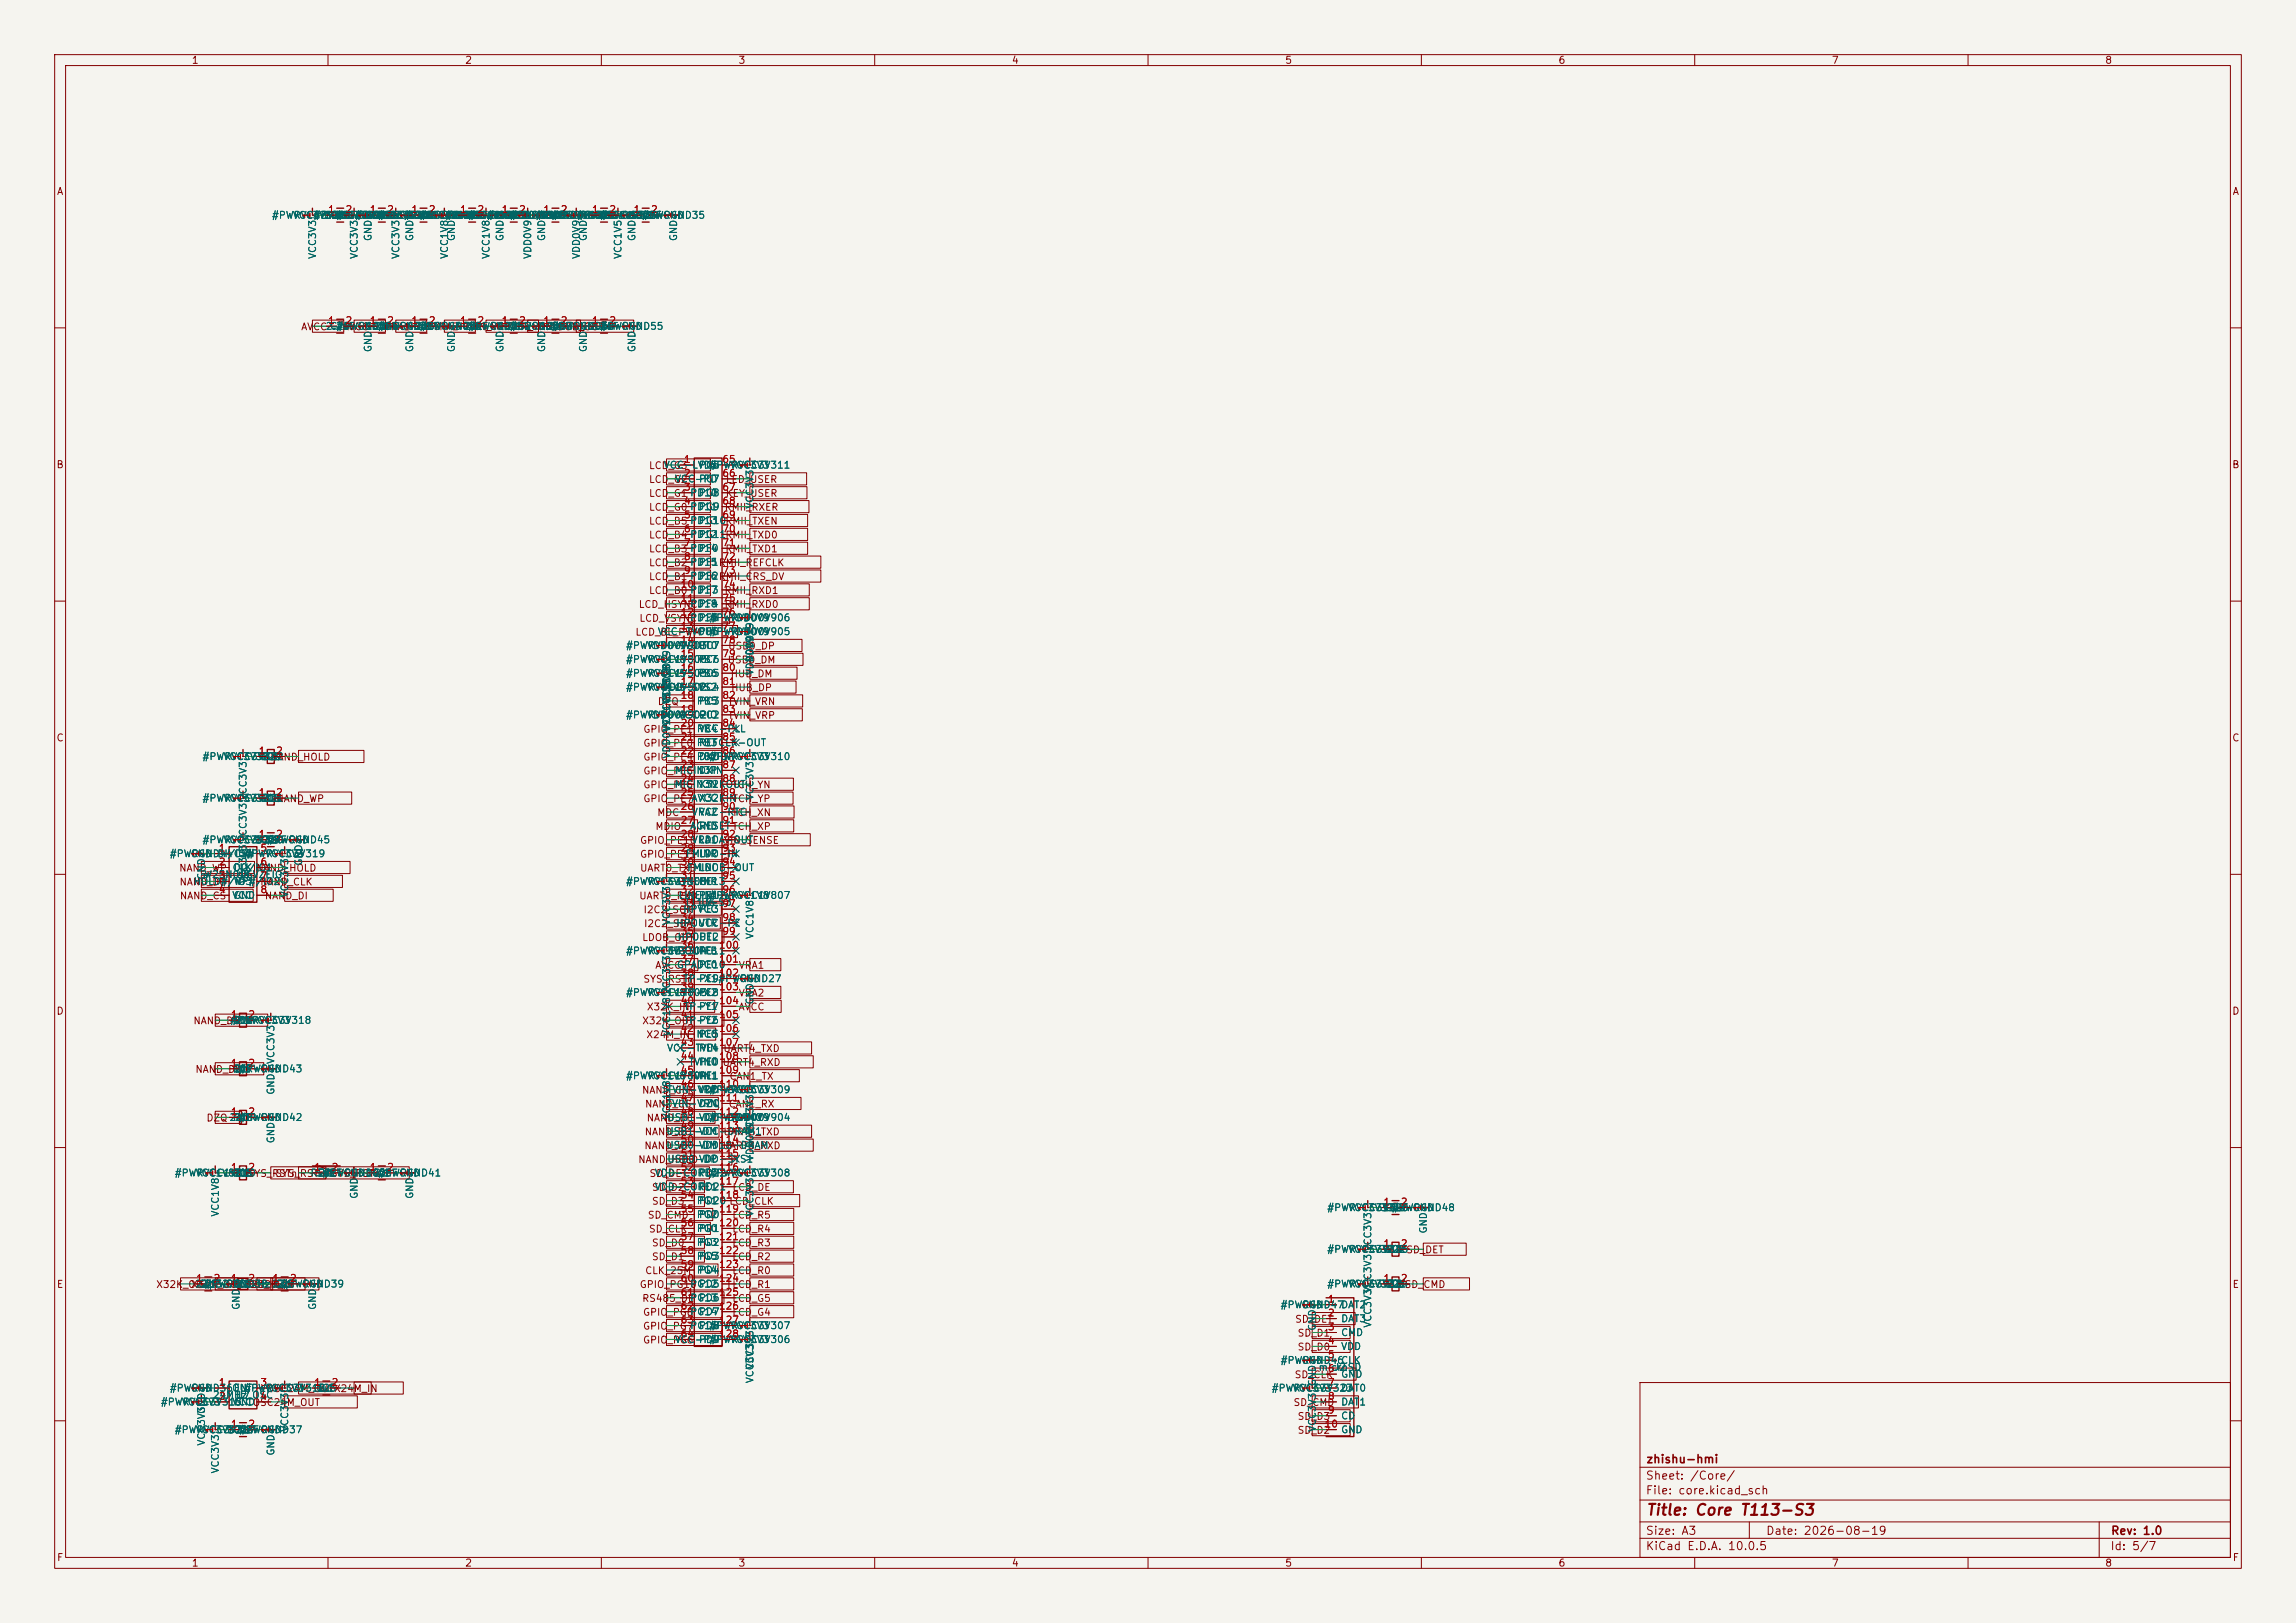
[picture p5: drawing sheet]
<svg xmlns="http://www.w3.org/2000/svg" width="420mm" height="297mm" viewBox="0 0 420 297" stroke-linecap="round" stroke-linejoin="round" font-family="sans-serif">
<defs><g id="words">
<text font-size="2" fill="#840000" x="301" y="277.8">Title: Core T113-S3</text>
<g font-size="1.5" fill="#840000">
<text x="301" y="268.1">zhishu-hmi</text>
<text x="300.9" y="273.8">File: core.kicad_sch</text>
<text x="300.9" y="271.1">Sheet: /Core/</text>
<text x="300.9" y="281.2">Size: A3</text>
<text x="322.9" y="281.2">Date: 2026-08-19</text>
<text x="386" y="281.2">Rev: 1.0</text>
<text x="300.9" y="284">KiCad E.D.A. 10.0.5</text>
<text x="385.9" y="284">Id: 5/7</text>
</g>
<g font-size="1.3" fill="#840000">
<text x="35" y="12">1</text>
<text x="85" y="12">2</text>
<text x="135" y="12">3</text>
<text x="185" y="12">4</text>
<text x="235" y="12">5</text>
<text x="285" y="12">6</text>
<text x="335" y="12">7</text>
<text x="385" y="12">8</text>
<text x="10.3" y="36">A</text>
<text x="408.3" y="36">A</text>
<text x="55" y="60.7">AVCC2.2uF GND#PWRGND50</text>
<text x="62.6" y="60.7">AVCC C30</text>
<text x="92.4" y="60.7">TVIN_VRNLDOB_OUT+</text>
<text x="10.2" y="86">B</text>
<text x="118.6" y="86.1">LCD_G3</text>
<text x="118.6" y="88.7">LCD_G2</text>
<text x="132.7" y="88.7">LED_USER</text>
<text x="408.2" y="86">B</text>
<text x="118.6" y="91.2">LCD_G1 PD10</text>
<text x="118.6" y="93.8">LCD_G0 PD11</text>
<text x="132.5" y="93.8">RMII_RXER</text>
<text x="132.6" y="91.2">KEY_USER</text>
<text x="118.6" y="96.3">LCD_B5 PD13</text>
<text x="118.6" y="98.8">LCD_B4 PD12</text>
<text x="118.6" y="101.4">LCD_B3 PD14</text>
<text x="132.6" y="101.4">RMII_TXD1</text>
<text x="118.6" y="103.9">LCD_B2 PD15RMII_REFCLK</text>
<text x="118.6" y="106.5">LCD_B1 PD16RMII_CRS_DV</text>
<text x="116.7" y="111.5">LCD_HSYNCPF4</text>
<text x="118.6" y="109">LCD_B0 PD17</text>
<text x="132.4" y="111.5">RMII_RXD0</text>
<text x="132.4" y="109">RMII_RXD1</text>
<text x="116.1" y="116.6">LCD_BL_PWMPF6</text>
<text x="116.8" y="114.1">LCD_VSYNCPF5</text>
<text x="133.1" y="119.2">USB0_DP</text>
<text x="133" y="121.7">USB0_DM</text>
<text x="133.5" y="124.2">HUB_DM</text>
<text x="120.2" y="129.3">DZQ</text>
<text x="133" y="129.3">TVIN_VRN</text>
<text x="133.1" y="131.9">TVIN_VRP</text>
<text x="133.6" y="126.8">HUB_DP</text>
<text x="10.2" y="136">C</text>
<text x="117.6" y="134.4">GPIO_PE1</text>
<text x="117.6" y="136.9">GPIO_PE0</text>
<text x="408.2" y="136">C</text>
<text x="117.6" y="139.5">GPIO_PE4</text>
<text x="117.6" y="142">GPIO_PE5</text>
<text x="50.4" y="147.1">NAND_WP</text>
<text x="117.6" y="144.6">GPIO_PE6</text>
<text x="117.6" y="147.1">GPIO_PE7AVCC</text>
<text x="120.1" y="149.6">MDC</text>
<text x="133.8" y="149.6">TCH_XN</text>
<text x="133.9" y="144.6">TCH_YN</text>
<text x="133.9" y="147.1">TCH_YP</text>
<text x="117" y="154.7">GPIO_PE10 LDOA-OUT</text>
<text x="119.8" y="152.2">MDIO</text>
<text x="132.3" y="154.7">VIN_SENSE</text>
<text x="32.7" y="159.8">NAND_WP</text>
<text x="117" y="157.3">GPIO_PE11 LDO-IN</text>
<text x="117" y="159.8">UART0_TXD LDOB-OUT</text>
<text x="32.7" y="162.3">NAND_DO</text>
<text x="32.8" y="164.9">NAND_CS</text>
<text x="47.5" y="162.3">NAND_CLK</text>
<text x="48.3" y="164.9">NAND_DI</text>
<text x="116.8" y="164.9">UART0_RXDPE12 VCC1V8</text>
<text x="117.6" y="167.4">I2C2_SCK</text>
<text x="117.4" y="172.5">LDOB_OUT</text>
<text x="117.7" y="170">I2C2_SDA</text>
<text x="119.8" y="177.6">AVCC</text>
<text x="135" y="177.6">VRA1</text>
<text x="10.2" y="186">D</text>
<text x="117.6" y="180.1">SYS_RSTn</text>
<text x="118.2" y="185.2">X32K_IN</text>
<text x="135" y="185.2">AVCC</text>
<text x="135" y="182.7">VRA2</text>
<text x="408.2" y="186">D</text>
<text x="35.3" y="187.7">NAND_DO</text>
<text x="117.4" y="187.7">X32K_OUT</text>
<text x="118.1" y="190.3">X24M_IN</text>
<text x="35.6" y="196.6">NAND_DI#PWRGND43</text>
<text x="132.2" y="192.8">UART4_TXD</text>
<text x="133.3" y="197.9">CAN1_TX</text>
<text x="117.3" y="200.4">NAND_CLK</text>
<text x="117.9" y="203">NAND_CS</text>
<text x="133.2" y="203">CAN1_RX</text>
<text x="37.7" y="205.5">DZQ240R GND</text>
<text x="117.8" y="208.1">NAND_DO</text>
<text x="118.2" y="205.5">NAND_DI</text>
<text x="132.2" y="208.1">UART3_TXD</text>
<text x="45.2" y="215.7">SYS_RSTn</text>
<text x="50.3" y="215.7">SYS_RSTn 1</text>
<text x="116.6" y="213.1">NAND_HOLDVDD-SYS1</text>
<text x="117.8" y="210.6">NAND_WP</text>
<text x="118.7" y="215.7">SD_DET</text>
<text x="119.1" y="220.8">SD_D3</text>
<text x="119.1" y="218.2">SD_D2</text>
<text x="133.9" y="218.2">LCD_DE</text>
<text x="118.4" y="223.3">SD_CMD</text>
<text x="118.6" y="225.8">SD_CLK</text>
<text x="133.8" y="225.8">LCD_R4</text>
<text x="133.8" y="223.3">LCD_R5</text>
<text x="117.9" y="233.5">CLK_25M</text>
<text x="119.1" y="230.9">SD_D1</text>
<text x="119.1" y="228.4">SD_D0</text>
<text x="133.8" y="228.4">LCD_R3</text>
<text x="133.8" y="230.9">LCD_R2</text>
<text x="133.8" y="233.5">LCD_R0</text>
<text x="10.3" y="236">E</text>
<text x="28.5" y="236">X32K_OUT132.768kHz22pF</text>
<text x="34.8" y="236">X32K_OUT1</text>
<text x="43.3" y="236">X32K_IN#PWRGND39</text>
<text x="116.9" y="236">GPIO_PG10 PD5</text>
<text x="117.4" y="238.5">RS485_DE</text>
<text x="133.8" y="236">LCD_R1</text>
<text x="133.8" y="238.5">LCD_G5</text>
<text x="408.3" y="236">E</text>
<text x="117.5" y="243.6">GPIO_PG7</text>
<text x="117.5" y="241.1">GPIO_PG8</text>
<text x="133.8" y="241.1">LCD_G4</text>
<text x="236.8" y="242.4">SD_DET</text>
<text x="237.3" y="244.9">SD_D1</text>
<text x="117.5" y="246.2">GPIO_PG6</text>
<text x="237.3" y="247.4">SD_D0</text>
<text x="48.7" y="255.1">OSC24M_OUTX24M_IN</text>
<text x="236.5" y="257.6">SD_CMD</text>
<text x="236.7" y="252.5">SD_CLK</text>
<text x="237.3" y="262.7">SD_D2</text>
<text x="237.3" y="260.1">SD_D3</text>
<text x="10.3" y="286">F</text>
<text x="35" y="287">1</text>
<text x="85" y="287">2</text>
<text x="135" y="287">3</text>
<text x="185" y="287">4</text>
<text x="235" y="287">5</text>
<text x="285" y="287">6</text>
<text x="335" y="287">7</text>
<text x="385" y="287">8</text>
<text x="408.3" y="286">F</text>
</g>
<g font-size="1.3" fill="#006464">
<text x="49.6" y="40.3">#PWRVCC3V312 #PWRVCC3V314</text>
<text x="53.5" y="40.3">VCC3V3C14</text>
<text x="57.2" y="40.3">#PWRVCC3V313</text>
<text x="59.2" y="40.3">100nFGND#PWRGND29</text>
<text x="60.7" y="40.3">2</text>
<text x="61.1" y="40.3">VCC3V3C15</text>
<text x="61.4" y="40.3">#PWRGND28 #PWRVCC1V808</text>
<text x="62.3" y="40.3">1</text>
<text x="66.8" y="40.3">100nFGND#PWRGND30</text>
<text x="68.3" y="40.3">2</text>
<text x="68.7" y="40.3">VCC3V3C16</text>
<text x="70" y="40.3">1</text>
<text x="74.4" y="40.3">100nFGNDC17</text>
<text x="75.9" y="40.3">2 VCC1V82</text>
<text x="77.6" y="40.3">1</text>
<text x="81.4" y="40.3">#PWRVCC1V809</text>
<text x="83.3" y="40.3">100nF#PWRVDD0V907</text>
<text x="85.2" y="40.3">VCC1V8C18</text>
<text x="85.5" y="40.3">#PWRGND31 #PWRVDD0V908</text>
<text x="86.5" y="40.3">1</text>
<text x="89.4" y="40.3">GND#PWRGND32 #PWRVCC1V504</text>
<text x="90.9" y="40.3">100nFGND#PWRGND33</text>
<text x="92.4" y="40.3">2</text>
<text x="92.8" y="40.3">VDD0V9C19</text>
<text x="94.1" y="40.3">1</text>
<text x="98.5" y="40.3">100nFGNDC20</text>
<text x="100" y="40.3">2 VDD0V92</text>
<text x="101.7" y="40.3">1</text>
<text x="107.4" y="40.3">100nFGND#PWRGND35</text>
<text x="109.3" y="40.3">VCC1V5C21</text>
<text x="109.7" y="40.3">#PWRGND34</text>
<text x="110.6" y="40.3">1</text>
<text x="115" y="40.3">100nFGND</text>
<text x="116.5" y="40.3">2</text>
<text x="118.2" y="40.3">1</text>
<text x="58.1" y="47.5" transform="rotate(-90 58.1 47.5)">VCC3V3</text>
<text x="65.7" y="47.5" transform="rotate(-90 65.7 47.5)">VCC3V3</text>
<text x="68.3" y="44.2" transform="rotate(-90 68.3 44.2)">GND</text>
<text x="73.4" y="47.5" transform="rotate(-90 73.4 47.5)">VCC3V3</text>
<text x="75.9" y="44.2" transform="rotate(-90 75.9 44.2)">GND</text>
<text x="82.2" y="47.5" transform="rotate(-90 82.2 47.5)">VCC1V81</text>
<text x="83.5" y="44.2" transform="rotate(-90 83.5 44.2)">GND</text>
<text x="89.9" y="47.5" transform="rotate(-90 89.9 47.5)">VCC1V8</text>
<text x="92.4" y="44.2" transform="rotate(-90 92.4 44.2)">GND</text>
<text x="97.5" y="47.5" transform="rotate(-90 97.5 47.5)">VDD0V9</text>
<text x="100" y="44.2" transform="rotate(-90 100 44.2)">GND</text>
<text x="106.4" y="47.5" transform="rotate(-90 106.4 47.5)">VDD0V91</text>
<text x="107.6" y="44.2" transform="rotate(-90 107.6 44.2)">GND</text>
<text x="114" y="47.5" transform="rotate(-90 114 47.5)">VCC1V5</text>
<text x="116.5" y="44.2" transform="rotate(-90 116.5 44.2)">GND</text>
<text x="124.2" y="44.2" transform="rotate(-90 124.2 44.2)">GND</text>
<text x="59.5" y="60.7">2.2uF GND#PWRGND50</text>
<text x="60.3" y="60.7">C29</text>
<text x="60.3" y="60.7">- +</text>
<text x="61.4" y="60.7">#PWRGND49</text>
<text x="66.8" y="60.7">100nFGND#PWRGND51</text>
<text x="67.9" y="60.7">C30</text>
<text x="68.3" y="64.5" transform="rotate(-90 68.3 64.5)">GND</text>
<text x="68.3" y="60.7">2 VRA1 C31</text>
<text x="68.3" y="60.7">2</text>
<text x="70" y="60.7">1</text>
<text x="74.4" y="60.7">470nFGNDC32</text>
<text x="75.5" y="60.7">C31</text>
<text x="75.9" y="64.5" transform="rotate(-90 75.9 64.5)">GND</text>
<text x="75.9" y="60.7">2</text>
<text x="77.6" y="60.7">1VRA2 TVIN_VRP 1</text>
<text x="77.6" y="60.7">1</text>
<text x="83.3" y="60.7">470nFGND#PWRGND53</text>
<text x="83.5" y="64.5" transform="rotate(-90 83.5 64.5)">GND</text>
<text x="84.8" y="60.7">2</text>
<text x="85.5" y="60.7">#PWRGND52</text>
<text x="86.5" y="60.7">1</text>
<text x="90.9" y="60.7">100nFGND#PWRGND54</text>
<text x="92" y="60.7">C33</text>
<text x="92.4" y="64.5" transform="rotate(-90 92.4 64.5)">GND</text>
<text x="92.4" y="60.7">2</text>
<text x="94.1" y="60.7">1</text>
<text x="98.5" y="60.7">100nFGNDC35</text>
<text x="99.6" y="60.7">C34</text>
<text x="100" y="64.5" transform="rotate(-90 100 64.5)">GND</text>
<text x="100" y="60.7">2</text>
<text x="101.7" y="60.7">1</text>
<text x="107.6" y="64.5" transform="rotate(-90 107.6 64.5)">GND</text>
<text x="107.7" y="60.7">2.2uF GND</text>
<text x="108.6" y="60.7">- +</text>
<text x="108.6" y="60.7">-</text>
<text x="109.7" y="60.7">#PWRGND55</text>
<text x="116.5" y="64.5" transform="rotate(-90 116.5 64.5)">GND</text>
<text x="121.3" y="86.1">VCC-LVDS</text>
<text x="123.3" y="88.6">VCC-PD</text>
<text x="127.7" y="86.1">PG6</text>
<text x="127.7" y="88.6">PG7</text>
<text x="129.6" y="86.1">#PWRVCC3V311</text>
<text x="133.5" y="86.1">VCC3V3</text>
<text x="126.1" y="91.1">PD10</text>
<text x="126.1" y="93.7">PD11</text>
<text x="127.7" y="91.1">PG8</text>
<text x="127.7" y="93.7">PG9</text>
<text x="138.1" y="93.2" transform="rotate(-90 138.1 93.2)">VCC3V3</text>
<text x="126.1" y="96.2">PD13</text>
<text x="126.1" y="98.8">PD12</text>
<text x="126.1" y="101.3">PD14</text>
<text x="127.7" y="96.2">PG10RMII_TXEN</text>
<text x="127.7" y="98.8">PG11RMII_TXD0</text>
<text x="127.7" y="101.3">PF0</text>
<text x="127.7" y="96.2">PG10</text>
<text x="127.7" y="98.8">PG11</text>
<text x="126.1" y="103.8">PD15</text>
<text x="126.1" y="106.4">PD16</text>
<text x="127.7" y="103.8">PF1</text>
<text x="127.7" y="106.4">PF2</text>
<text x="126.1" y="111.5">PD18</text>
<text x="126.1" y="114">PD19</text>
<text x="126.1" y="108.9">PD17</text>
<text x="127.7" y="108.9">PF3</text>
<text x="127.7" y="111.5">PF4</text>
<text x="127.7" y="114">PF5</text>
<text x="129.6" y="114">#PWRVDD0V906</text>
<text x="133.5" y="114">VDD0V9</text>
<text x="114.4" y="119.1">#PWRVDD0V903</text>
<text x="118.2" y="119.1">VDD0V9</text>
<text x="120.2" y="116.5">VCC-TVOUT</text>
<text x="124.2" y="119.1">TVOUT0</text>
<text x="127.7" y="119.1">PC7</text>
<text x="127.7" y="116.5">PF6</text>
<text x="129.6" y="116.5">#PWRVDD0V905</text>
<text x="133.5" y="116.5">VDD0V9</text>
<text x="114.4" y="121.6">#PWRVCC1V806</text>
<text x="114.4" y="124.2">#PWRVCC1V503</text>
<text x="118.2" y="121.6">VCC1V8</text>
<text x="118.2" y="124.2">VCC1V5</text>
<text x="127.3" y="121.6">PB7</text>
<text x="127.3" y="124.2">PB6</text>
<text x="127.7" y="121.6">PC6</text>
<text x="127.7" y="124.2">PC5</text>
<text x="138.1" y="123.7" transform="rotate(-90 138.1 123.7)">VDD0V9</text>
<text x="138.1" y="121.2" transform="rotate(-90 138.1 121.2)">VDD0V9</text>
<text x="114.4" y="131.8">#PWRVDD0V902</text>
<text x="114.4" y="126.7">#PWRVCC1V502</text>
<text x="118.2" y="131.8">VDD0V9</text>
<text x="118.2" y="126.7">VCC1V5</text>
<text x="121.2" y="126.7">VDD-SYS2</text>
<text x="122.9" y="128.8" transform="rotate(-90 122.9 128.8)">VCC1V8</text>
<text x="124" y="131.8">VCC-IO</text>
<text x="127.3" y="129.2">PB5</text>
<text x="127.7" y="126.7">PC4</text>
<text x="127.7" y="129.2">PC3</text>
<text x="127.7" y="131.8">PC2</text>
<text x="122.9" y="133.9" transform="rotate(-90 122.9 133.9)">VCC1V5 VDD0V9</text>
<text x="127.3" y="134.3">PB4</text>
<text x="127.3" y="136.9">PB3</text>
<text x="127.7" y="134.3">VCC-PLL</text>
<text x="127.7" y="136.9">REFCLK-OUT</text>
<text x="36.9" y="139.4">#PWRVCC3V322</text>
<text x="40.8" y="139.4">VCC3V3R20</text>
<text x="40.8" y="139.4">VCC3V310K</text>
<text x="47.6" y="139.4">R20</text>
<text x="47.6" y="139.4">10K</text>
<text x="48" y="139.4">2NAND_HOLD</text>
<text x="48" y="139.4">2</text>
<text x="49.6" y="139.4">1</text>
<text x="122.9" y="138.9" transform="rotate(-90 122.9 138.9)">VDD0V9 VCC1V5</text>
<text x="122.9" y="138.9" transform="rotate(-90 122.9 138.9)">VDD0V9</text>
<text x="123.3" y="141.9">MICIN3P</text>
<text x="127.3" y="139.4">PB2</text>
<text x="127.7" y="139.4">DXOUT</text>
<text x="127.7" y="141.9">DXIN</text>
<text x="129.6" y="139.4">#PWRVCC3V310</text>
<text x="133.5" y="139.4">VCC3V3</text>
<text x="36.9" y="147">#PWRVCC3V321</text>
<text x="40.8" y="147">VCC3V3R19</text>
<text x="40.8" y="147">VCC3V310K</text>
<text x="47.6" y="147">R19</text>
<text x="47.6" y="147">10K</text>
<text x="48" y="147">2</text>
<text x="49.6" y="147">1</text>
<text x="123.3" y="144.5">MICIN3N</text>
<text x="126.4" y="147">AVCC</text>
<text x="126.4" y="149.6">VRA2</text>
<text x="127.7" y="144.5">X32KOUT</text>
<text x="127.7" y="147">X32KIN</text>
<text x="127.7" y="149.6">VCC-RTC</text>
<text x="138.1" y="146.6" transform="rotate(-90 138.1 146.6)">VCC3V3</text>
<text x="36.9" y="154.6">#PWRVCC3V320</text>
<text x="40.8" y="154.6">VCC3V3C27</text>
<text x="46.5" y="154.6">100nFGND</text>
<text x="48" y="154.6">2</text>
<text x="48.7" y="154.6">#PWRGND45</text>
<text x="49.6" y="154.6">1</text>
<text x="126.1" y="152.1">AGND</text>
<text x="126.4" y="154.6">VRA1</text>
<text x="127.7" y="152.1">RESETTCH_XP</text>
<text x="127.7" y="152.1">RESET</text>
<text x="127.7" y="154.6">LDOA-OUT</text>
<text x="30.9" y="157.2">#PWRGND44CS#</text>
<text x="34.8" y="157.2">GND DI/IO0</text>
<text x="37.2" y="161">W25N01GVZEIG</text>
<text x="37.8" y="161.1" transform="rotate(-90 37.8 161.1)">GND</text>
<text x="42.4" y="159.7">CLK NAND_HOLD</text>
<text x="42.4" y="159.7">CLK</text>
<text x="42.6" y="159.7">DO/IO1</text>
<text x="43.1" y="161">U8</text>
<text x="44.5" y="157.2">#PWRVCC3V319</text>
<text x="45.4" y="161.8" transform="rotate(-90 45.4 161.8)">VCC3V3 VCC3V3 VCC3V3</text>
<text x="48.4" y="157.2">VCC3V3</text>
<text x="55.6" y="158.5" transform="rotate(-90 55.6 158.5)">GND</text>
<text x="125.3" y="157.2">FMINR</text>
<text x="125.6" y="159.7">FMINL</text>
<text x="127.7" y="157.2">LDO-IN</text>
<text x="127.7" y="159.7">LDOB-OUT</text>
<text x="35.3" y="162.3">HOLD#/IO3</text>
<text x="42.4" y="164.8">VCC</text>
<text x="42.6" y="162.3">WP#/IO2</text>
<text x="42.6" y="164.8">GND</text>
<text x="53" y="164.3" transform="rotate(-90 53 164.3)">VCC3V3</text>
<text x="114.4" y="162.3">#PWRVCC3V305</text>
<text x="118.2" y="162.3">VCC3V3</text>
<text x="123.8" y="162.3">LINEINR</text>
<text x="124" y="164.8">LINEINL</text>
<text x="124.9" y="167.3">HPVCC</text>
<text x="125.1" y="166.1">T113-S3</text>
<text x="127.7" y="162.3">PE13</text>
<text x="127.7" y="167.3">PE3</text>
<text x="127.7" y="164.8">PE12 VCC1V8</text>
<text x="128.1" y="166.1">U6</text>
<text x="129.6" y="164.8">#PWRVCC1V807</text>
<text x="122.9" y="169.4" transform="rotate(-90 122.9 169.4)">VCC3V3</text>
<text x="123.6" y="169.9">HPOUTR</text>
<text x="123.8" y="172.4">HPOUTL</text>
<text x="127.7" y="169.9">VCC-PE</text>
<text x="127.7" y="172.4">PE2</text>
<text x="138.1" y="172" transform="rotate(-90 138.1 172)">VCC1V8</text>
<text x="114.4" y="175">#PWRVCC3V304</text>
<text x="118.2" y="175">VCC3V3</text>
<text x="122.5" y="175">HPOUTFB</text>
<text x="123.7" y="177.5">GPADC0</text>
<text x="127.7" y="175">PE11</text>
<text x="127.7" y="177.5">PE10</text>
<text x="114.4" y="182.6">#PWRVCC1V805</text>
<text x="118.2" y="182.6">VCC1V8</text>
<text x="124.9" y="180">TP-X1#PWRGND27</text>
<text x="124.9" y="182.6">TP-X2</text>
<text x="125" y="185.1">TP-Y1</text>
<text x="127.7" y="180">PE9</text>
<text x="127.7" y="182.6">PE8</text>
<text x="127.7" y="185.1">PE7</text>
<text x="135.1" y="180">GND</text>
<text x="138.1" y="183.9" transform="rotate(-90 138.1 183.9)">GND</text>
<text x="42" y="187.7">#PWRVCC3V318</text>
<text x="42.5" y="187.7">R18</text>
<text x="42.5" y="187.7">10K</text>
<text x="42.9" y="187.7">2</text>
<text x="44.6" y="187.7">1VCC3V3</text>
<text x="122.9" y="189.7" transform="rotate(-90 122.9 189.7)">VCC1V8 VCC3V3</text>
<text x="125" y="187.7">TP-Y2</text>
<text x="127.3" y="190.2">NC0</text>
<text x="127.7" y="187.7">PE6</text>
<text x="127.7" y="190.2">PE5</text>
<text x="42.5" y="196.5">R17</text>
<text x="42.5" y="196.5">10K</text>
<text x="42.9" y="196.5">2</text>
<text x="43.6" y="196.5">#PWRGND43</text>
<text x="44.6" y="196.5">1</text>
<text x="47.5" y="196.5">GND</text>
<text x="50.5" y="194.8" transform="rotate(-90 50.5 194.8)">VCC3V3</text>
<text x="114.4" y="197.8">#PWRVCC1V804</text>
<text x="118.2" y="197.8">VCC1V8 TVIN1</text>
<text x="121.9" y="192.7">VCC-TVIN</text>
<text x="125.9" y="195.3">TVIN0</text>
<text x="127.7" y="192.7">PE4</text>
<text x="127.7" y="195.3">PE0 UART4_RXD</text>
<text x="127.7" y="197.8">PE1</text>
<text x="127.7" y="195.3">PE0</text>
<text x="50.5" y="200.4" transform="rotate(-90 50.5 200.4)">GND</text>
<text x="121.8" y="202.9">TVIN-VRN</text>
<text x="121.9" y="200.4">TVIN-VRP</text>
<text x="127.7" y="200.4">VDD-SYS0</text>
<text x="127.7" y="202.9">DZQ</text>
<text x="129.6" y="200.4">#PWRVCC3V309</text>
<text x="133.5" y="200.4">VCC3V3</text>
<text x="41.9" y="205.4">240R GND</text>
<text x="42.5" y="205.4">R16</text>
<text x="42.9" y="205.4">2</text>
<text x="43.6" y="205.4">#PWRGND42</text>
<text x="44.6" y="205.4">1</text>
<text x="50.5" y="209.3" transform="rotate(-90 50.5 209.3)">GND</text>
<text x="121.8" y="208">USB1-DM</text>
<text x="122" y="205.4">USB1-DP</text>
<text x="122.9" y="205" transform="rotate(-90 122.9 205)">VCC1V8</text>
<text x="127.7" y="205.4">VCC-DRAM0</text>
<text x="127.7" y="208">VCC-DRAM1</text>
<text x="129.6" y="205.4">#PWRVDD0V904</text>
<text x="133.5" y="205.4">VDD0V9</text>
<text x="138.1" y="207.5" transform="rotate(-90 138.1 207.5)">VCC3V3</text>
<text x="31.8" y="215.6">#PWRVCC1V810</text>
<text x="35.7" y="215.6">VCC1V8R15</text>
<text x="35.7" y="215.6">VCC1V810K</text>
<text x="42.5" y="215.6">R15</text>
<text x="42.5" y="215.6">10K</text>
<text x="42.9" y="215.6">2</text>
<text x="44.6" y="215.6">1</text>
<text x="56.7" y="215.6">RESETGND100nFGND</text>
<text x="57.6" y="215.6">SW1</text>
<text x="58.1" y="215.6">2 SYS_RSTn 1</text>
<text x="58.1" y="215.6">2</text>
<text x="58.9" y="215.6">#PWRGND40</text>
<text x="59.8" y="215.6">1</text>
<text x="67.9" y="215.6">C26</text>
<text x="68.3" y="215.6">2</text>
<text x="69" y="215.6">#PWRGND41</text>
<text x="70" y="215.6">1</text>
<text x="119.7" y="215.6">VDD-CORE0</text>
<text x="121.8" y="210.5">USB0-DM UART3_RXD</text>
<text x="121.8" y="210.5">USB0-DM</text>
<text x="122" y="213.1">USB0-DP</text>
<text x="127.7" y="210.5">VDD18-DRAM</text>
<text x="127.7" y="215.6">PD22 VCC3V3</text>
<text x="127.7" y="213.1">VDD-SYS1</text>
<text x="129.6" y="215.6">#PWRVCC3V308</text>
<text x="138.1" y="212.6" transform="rotate(-90 138.1 212.6)">VDD0V9</text>
<text x="65.7" y="219.5" transform="rotate(-90 65.7 219.5)">GND</text>
<text x="75.9" y="219.5" transform="rotate(-90 75.9 219.5)">GND</text>
<text x="119.7" y="218.1">VDD-CORE1</text>
<text x="127.3" y="220.7">PG1</text>
<text x="127.7" y="218.1">PD21</text>
<text x="127.7" y="220.7">PD20 LCD_CLK</text>
<text x="127.7" y="220.7">PD20</text>
<text x="242.7" y="221.9">#PWRVCC3V326</text>
<text x="246.5" y="221.9">VCC3V3C28</text>
<text x="252.8" y="221.9">10uF GND</text>
<text x="253.3" y="221.9">- +</text>
<text x="254.4" y="221.9">#PWRGND48</text>
<text x="40.3" y="222.8" transform="rotate(-90 40.3 222.8)">VCC1V8</text>
<text x="127.3" y="223.2">PG2</text>
<text x="127.3" y="225.8">PG0</text>
<text x="127.7" y="223.2">PD0</text>
<text x="127.7" y="225.8">PD1</text>
<text x="138.1" y="222.8" transform="rotate(-90 138.1 222.8)">VCC3V3</text>
<text x="261.3" y="225.8" transform="rotate(-90 261.3 225.8)">GND</text>
<text x="127.3" y="228.3">PG3</text>
<text x="127.3" y="230.8">PG5</text>
<text x="127.3" y="233.4">PG4</text>
<text x="127.7" y="228.3">PD2</text>
<text x="127.7" y="230.8">PD3</text>
<text x="127.7" y="233.4">PD4</text>
<text x="242.7" y="229.6">#PWRVCC3V325</text>
<text x="246.5" y="229.6">VCC3V3R22SD_DET</text>
<text x="246.5" y="229.6">VCC3V310K</text>
<text x="253.3" y="229.6">R22</text>
<text x="253.3" y="229.6">10K</text>
<text x="253.7" y="229.6">2</text>
<text x="255.4" y="229.6">1</text>
<text x="35.6" y="235.9">22pF GND</text>
<text x="36.1" y="235.9">C24</text>
<text x="36.5" y="235.9">2</text>
<text x="37.3" y="235.9">#PWRGND38</text>
<text x="38.2" y="235.9">132.768kHz22pF GND</text>
<text x="42.9" y="235.9">2</text>
<text x="43.2" y="235.9">Y1</text>
<text x="44.1" y="239.8" transform="rotate(-90 44.1 239.8)">GND</text>
<text x="44.6" y="235.9">1</text>
<text x="50.1" y="235.9">C25</text>
<text x="50.5" y="235.9">2</text>
<text x="51.2" y="235.9">#PWRGND39</text>
<text x="52.2" y="235.9">1</text>
<text x="55.1" y="235.9">GND</text>
<text x="58.1" y="239.8" transform="rotate(-90 58.1 239.8)">GND</text>
<text x="126.1" y="235.9">PG12</text>
<text x="126.1" y="238.5">PG13</text>
<text x="127.7" y="238.5">PD6</text>
<text x="127.7" y="235.9">PD5</text>
<text x="234.1" y="239.7">#PWRGND47</text>
<text x="238" y="239.7">GND</text>
<text x="242.7" y="235.9">#PWRVCC3V324</text>
<text x="245.2" y="239.7">DAT2</text>
<text x="246.5" y="235.9">VCC3V3R21</text>
<text x="246.5" y="235.9">VCC3V310K</text>
<text x="251.2" y="236.7" transform="rotate(-90 251.2 236.7)">VCC3V3 VCC3V3</text>
<text x="253.3" y="235.9">R21</text>
<text x="253.3" y="235.9">10K</text>
<text x="253.7" y="235.9">2</text>
<text x="255.4" y="235.9">1SD_CMD</text>
<text x="255.4" y="235.9">1</text>
<text x="126.1" y="241">PG14</text>
<text x="126.1" y="243.5">PG15</text>
<text x="127.7" y="241">PD7</text>
<text x="127.7" y="243.5">PD8</text>
<text x="129.6" y="243.5">#PWRVCC3V307</text>
<text x="133.5" y="243.5">VCC3V3</text>
<text x="241" y="243.6" transform="rotate(-90 241 243.6)">GND</text>
<text x="245.2" y="242.3">DAT3</text>
<text x="245.2" y="244.8">CMD</text>
<text x="251.2" y="243.1" transform="rotate(-90 251.2 243.1)">VCC3V3</text>
<text x="123.3" y="246.1">VCC-PG</text>
<text x="127.7" y="246.1">PD9</text>
<text x="129.6" y="246.1">#PWRVCC3V306</text>
<text x="133.5" y="246.1">VCC3V3</text>
<text x="138.1" y="250.7" transform="rotate(-90 138.1 250.7)">VCC3V3</text>
<text x="234.1" y="249.9">#PWRGND46</text>
<text x="238" y="249.9">GND</text>
<text x="241.1" y="251.2">microSD</text>
<text x="245.2" y="247.3">VDD</text>
<text x="245.2" y="249.9">CLK</text>
<text x="29.3" y="257.5">#PWRVCC3V315</text>
<text x="30.9" y="255">#PWRGND36OUT</text>
<text x="33.1" y="257.5">VCC3V3</text>
<text x="34.8" y="255">GND</text>
<text x="38.8" y="256.2">24MHz_OSC</text>
<text x="42.4" y="257.5">VCCOSC24M_OUT</text>
<text x="42.4" y="257.5">VCC</text>
<text x="42.6" y="255">EN</text>
<text x="42.6" y="257.5">GND</text>
<text x="43.1" y="256.2">U7</text>
<text x="44.5" y="255">#PWRVCC3V316</text>
<text x="48.4" y="255">VCC3V3</text>
<text x="57.7" y="255">C23</text>
<text x="57.8" y="255">1uF</text>
<text x="58.1" y="255">2</text>
<text x="59.8" y="255">1</text>
<text x="138.1" y="253.2" transform="rotate(-90 138.1 253.2)">VCC3V3</text>
<text x="232.5" y="255">#PWRVCC3V323</text>
<text x="236.3" y="255">VCC3V3</text>
<text x="241" y="253.8" transform="rotate(-90 241 253.8)">GND</text>
<text x="245.2" y="252.4">GND</text>
<text x="245.2" y="255">DAT0</text>
<text x="245.2" y="257.5">DAT1</text>
<text x="31.8" y="262.6">#PWRVCC3V317</text>
<text x="35.7" y="262.6">VCC3V3C22</text>
<text x="37.8" y="258.9" transform="rotate(-90 37.8 258.9)">GND</text>
<text x="41.4" y="262.6">100nFGND</text>
<text x="42.5" y="262.6">C22</text>
<text x="42.9" y="262.6">2</text>
<text x="43.6" y="262.6">#PWRGND37</text>
<text x="44.6" y="262.6">1</text>
<text x="53" y="262.1" transform="rotate(-90 53 262.1)">VCC3V3</text>
<text x="241" y="262.1" transform="rotate(-90 241 262.1)">VCC3V3</text>
<text x="245.2" y="260">CD</text>
<text x="245.2" y="262.6">GND</text>
<text x="37.8" y="264.7" transform="rotate(-90 37.8 264.7)">VCC3V3</text>
<text x="40.3" y="269.7" transform="rotate(-90 40.3 269.7)">VCC3V3</text>
<text x="50.5" y="266.5" transform="rotate(-90 50.5 266.5)">GND</text>
</g>
<g font-size="1.3" fill="#a90000">
<text x="57.1" y="40.1" transform="rotate(-90 57.1 40.1)">1</text>
<text x="59.9" y="39.3">1</text>
<text x="63.1" y="39.3">2</text>
<text x="64.7" y="40.1" transform="rotate(-90 64.7 40.1)">1</text>
<text x="67.2" y="40.1" transform="rotate(-90 67.2 40.1)">1</text>
<text x="67.5" y="39.3">1</text>
<text x="70.7" y="39.3">2</text>
<text x="72.3" y="40.1" transform="rotate(-90 72.3 40.1)">1</text>
<text x="74.8" y="40.1" transform="rotate(-90 74.8 40.1)">1</text>
<text x="75.2" y="39.3">1</text>
<text x="78.3" y="39.3">2</text>
<text x="81.2" y="40.1" transform="rotate(-90 81.2 40.1)">1</text>
<text x="84" y="39.3">1</text>
<text x="87.2" y="39.3">2</text>
<text x="88.8" y="40.1" transform="rotate(-90 88.8 40.1)">1</text>
<text x="91.4" y="40.1" transform="rotate(-90 91.4 40.1)">1</text>
<text x="91.7" y="39.3">1</text>
<text x="94.8" y="39.3">2</text>
<text x="96.4" y="40.1" transform="rotate(-90 96.4 40.1)">1</text>
<text x="99" y="40.1" transform="rotate(-90 99 40.1)">1</text>
<text x="99.3" y="39.3">1</text>
<text x="102.5" y="39.3">2</text>
<text x="105.3" y="40.1" transform="rotate(-90 105.3 40.1)">1</text>
<text x="108.2" y="39.3">1</text>
<text x="111.3" y="39.3">2</text>
<text x="112.9" y="40.1" transform="rotate(-90 112.9 40.1)">1</text>
<text x="115.5" y="40.1" transform="rotate(-90 115.5 40.1)">1</text>
<text x="115.8" y="39.3">1</text>
<text x="119" y="39.3">2</text>
<text x="123.1" y="40.1" transform="rotate(-90 123.1 40.1)">1</text>
<text x="59.9" y="59.6">1</text>
<text x="63.1" y="59.6">2</text>
<text x="67.5" y="59.6">1</text>
<text x="70.7" y="59.6">2</text>
<text x="75.2" y="59.6">1</text>
<text x="78.3" y="59.6">2</text>
<text x="84" y="59.6">1</text>
<text x="87.2" y="59.6">2</text>
<text x="91.7" y="59.6">1</text>
<text x="94.8" y="59.6">2</text>
<text x="99.3" y="59.6">1</text>
<text x="102.5" y="59.6">2</text>
<text x="108.2" y="59.6">1</text>
<text x="111.3" y="59.6">2</text>
<text x="67.2" y="60.4" transform="rotate(-90 67.2 60.4)">1</text>
<text x="74.8" y="60.4" transform="rotate(-90 74.8 60.4)">1</text>
<text x="82.5" y="60.4" transform="rotate(-90 82.5 60.4)">1</text>
<text x="91.4" y="60.4" transform="rotate(-90 91.4 60.4)">1</text>
<text x="99" y="60.4" transform="rotate(-90 99 60.4)">1</text>
<text x="106.6" y="60.4" transform="rotate(-90 106.6 60.4)">1</text>
<text x="115.5" y="60.4" transform="rotate(-90 115.5 60.4)">1</text>
<text x="125" y="85">1</text>
<text x="125" y="87.5">2</text>
<text x="132" y="85">65</text>
<text x="132" y="87.5">66</text>
<text x="137.1" y="85.8" transform="rotate(-90 137.1 85.8)">1</text>
<text x="125" y="90.1">3</text>
<text x="125" y="92.6">4</text>
<text x="125" y="95.2">5</text>
<text x="132" y="90.1">67</text>
<text x="132" y="92.6">68</text>
<text x="132" y="95.2">69</text>
<text x="125" y="97.7">6</text>
<text x="125" y="100.2">7</text>
<text x="132" y="97.7">70</text>
<text x="132" y="100.2">71</text>
<text x="124.4" y="107.9">10</text>
<text x="125" y="102.8">8</text>
<text x="125" y="105.3">9</text>
<text x="132" y="102.8">72</text>
<text x="132" y="105.3">73</text>
<text x="132" y="107.9">74</text>
<text x="124.4" y="110.4">11</text>
<text x="124.4" y="112.9">12</text>
<text x="132" y="110.4">75</text>
<text x="132" y="112.9">76</text>
<text x="137.1" y="113.8" transform="rotate(-90 137.1 113.8)">1</text>
<text x="121.8" y="118.8" transform="rotate(-90 121.8 118.8)">1</text>
<text x="124.4" y="115.5">13</text>
<text x="124.4" y="118">14</text>
<text x="132" y="115.5">77</text>
<text x="132" y="118">78</text>
<text x="137.1" y="116.3" transform="rotate(-90 137.1 116.3)">1</text>
<text x="121.8" y="123.9" transform="rotate(-90 121.8 123.9)">1</text>
<text x="121.8" y="121.4" transform="rotate(-90 121.8 121.4)">1</text>
<text x="124.4" y="120.6">15</text>
<text x="124.4" y="123.1">16</text>
<text x="124.4" y="125.6">17</text>
<text x="132" y="120.6">79</text>
<text x="132" y="123.1">80</text>
<text x="132" y="125.6">81</text>
<text x="121.8" y="131.5" transform="rotate(-90 121.8 131.5)">1</text>
<text x="121.8" y="126.5" transform="rotate(-90 121.8 126.5)">1</text>
<text x="124.4" y="128.2">18</text>
<text x="124.4" y="130.7">19</text>
<text x="132" y="128.2">82</text>
<text x="132" y="130.7">83</text>
<text x="124.4" y="133.3">20</text>
<text x="124.4" y="135.8">21</text>
<text x="132" y="133.3">84</text>
<text x="132" y="135.8">85</text>
<text x="44.4" y="139.2" transform="rotate(-90 44.4 139.2)">1</text>
<text x="47.2" y="138.3">1</text>
<text x="50.4" y="138.3">2</text>
<text x="124.4" y="138.3">22</text>
<text x="124.4" y="140.9">23</text>
<text x="124.4" y="143.4">24</text>
<text x="132" y="138.3">86</text>
<text x="132" y="140.9">87</text>
<text x="132" y="143.4">88</text>
<text x="137.1" y="139.2" transform="rotate(-90 137.1 139.2)">1</text>
<text x="44.4" y="146.8" transform="rotate(-90 44.4 146.8)">1</text>
<text x="47.2" y="146">1</text>
<text x="50.4" y="146">2</text>
<text x="124.4" y="146">25</text>
<text x="124.4" y="148.5">26</text>
<text x="132" y="146">89</text>
<text x="132" y="148.5">90</text>
<text x="44.4" y="154.4" transform="rotate(-90 44.4 154.4)">1</text>
<text x="47.2" y="153.6">1</text>
<text x="50.4" y="153.6">2</text>
<text x="54.5" y="154.4" transform="rotate(-90 54.5 154.4)">1</text>
<text x="124.4" y="151">27</text>
<text x="124.4" y="153.6">28</text>
<text x="132" y="151">91</text>
<text x="132" y="153.6">92</text>
<text x="36.7" y="156.9" transform="rotate(-90 36.7 156.9)">1</text>
<text x="39.9" y="156.1">1</text>
<text x="39.9" y="158.7">2</text>
<text x="39.9" y="161.2">3</text>
<text x="47.5" y="156.1">5</text>
<text x="47.5" y="158.7">6</text>
<text x="47.5" y="161.2">7</text>
<text x="52" y="156.9" transform="rotate(-90 52 156.9)">1</text>
<text x="124.4" y="156.1">29</text>
<text x="124.4" y="158.7">30</text>
<text x="124.4" y="161.2">31</text>
<text x="132" y="156.1">93</text>
<text x="132" y="158.7">94</text>
<text x="132" y="161.2">95</text>
<text x="39.9" y="163.7">4</text>
<text x="47.5" y="163.7">8</text>
<text x="121.8" y="162" transform="rotate(-90 121.8 162)">1</text>
<text x="124.4" y="163.7">32</text>
<text x="124.4" y="166.3">33</text>
<text x="132" y="163.7">96</text>
<text x="132" y="166.3">97</text>
<text x="137.1" y="164.6" transform="rotate(-90 137.1 164.6)">1</text>
<text x="124.4" y="168.8">34</text>
<text x="124.4" y="171.4">35</text>
<text x="124.4" y="173.9">36</text>
<text x="131.4" y="173.9">100</text>
<text x="132" y="168.8">98</text>
<text x="132" y="171.4">99</text>
<text x="121.8" y="174.7" transform="rotate(-90 121.8 174.7)">1</text>
<text x="124.4" y="176.4">37</text>
<text x="124.4" y="179">38</text>
<text x="131.4" y="176.4">101</text>
<text x="131.4" y="179">102</text>
<text x="137.1" y="179.8" transform="rotate(-90 137.1 179.8)">1</text>
<text x="121.8" y="182.3" transform="rotate(-90 121.8 182.3)">1</text>
<text x="124.4" y="181.5">39</text>
<text x="124.4" y="184.1">40</text>
<text x="131.4" y="181.5">103</text>
<text x="131.4" y="184.1">104</text>
<text x="42.1" y="186.6">1</text>
<text x="45.3" y="186.6">2</text>
<text x="49.4" y="187.4" transform="rotate(-90 49.4 187.4)">1</text>
<text x="124.4" y="186.6">41</text>
<text x="124.4" y="189.1">42</text>
<text x="124.4" y="191.7">43</text>
<text x="131.4" y="186.6">105</text>
<text x="131.4" y="189.1">106</text>
<text x="131.4" y="191.7">107</text>
<text x="42.1" y="195.5">1</text>
<text x="45.3" y="195.5">2</text>
<text x="49.4" y="196.3" transform="rotate(-90 49.4 196.3)">1</text>
<text x="121.8" y="197.6" transform="rotate(-90 121.8 197.6)">1</text>
<text x="124.4" y="194.2">44</text>
<text x="124.4" y="196.8">45</text>
<text x="131.4" y="194.2">108</text>
<text x="131.4" y="196.8">109</text>
<text x="124.4" y="199.3">46</text>
<text x="124.4" y="201.8">47</text>
<text x="131.4" y="199.3">110</text>
<text x="131.4" y="201.8">111</text>
<text x="137.1" y="200.1" transform="rotate(-90 137.1 200.1)">1</text>
<text x="42.1" y="204.4">1</text>
<text x="45.3" y="204.4">2</text>
<text x="49.4" y="205.2" transform="rotate(-90 49.4 205.2)">1</text>
<text x="124.4" y="204.4">48</text>
<text x="124.4" y="206.9">49</text>
<text x="124.4" y="209.5">50</text>
<text x="131.4" y="204.4">112</text>
<text x="131.4" y="206.9">113</text>
<text x="131.4" y="209.5">114</text>
<text x="137.1" y="205.2" transform="rotate(-90 137.1 205.2)">1</text>
<text x="39.3" y="215.4" transform="rotate(-90 39.3 215.4)">1</text>
<text x="42.1" y="214.5">1</text>
<text x="45.3" y="214.5">2</text>
<text x="57.4" y="214.5">1</text>
<text x="60.5" y="214.5">2</text>
<text x="64.7" y="215.4" transform="rotate(-90 64.7 215.4)">1</text>
<text x="67.5" y="214.5">1</text>
<text x="70.7" y="214.5">2</text>
<text x="74.8" y="215.4" transform="rotate(-90 74.8 215.4)">1</text>
<text x="124.4" y="212">51</text>
<text x="124.4" y="214.5">52</text>
<text x="131.4" y="212">115</text>
<text x="131.4" y="214.5">116</text>
<text x="137.1" y="215.4" transform="rotate(-90 137.1 215.4)">1</text>
<text x="124.4" y="217.1">53</text>
<text x="124.4" y="219.6">54</text>
<text x="131.4" y="217.1">117</text>
<text x="131.4" y="219.6">118</text>
<text x="250.1" y="221.7" transform="rotate(-90 250.1 221.7)">1</text>
<text x="253" y="220.9">1</text>
<text x="256.1" y="220.9">2</text>
<text x="260.3" y="221.7" transform="rotate(-90 260.3 221.7)">1</text>
<text x="124.4" y="222.2">55</text>
<text x="124.4" y="224.7">56</text>
<text x="124.4" y="227.2">57</text>
<text x="131.4" y="222.2">119</text>
<text x="131.4" y="224.7">120</text>
<text x="131.4" y="227.2">121</text>
<text x="124.4" y="229.8">58</text>
<text x="124.4" y="232.3">59</text>
<text x="131.4" y="229.8">122</text>
<text x="131.4" y="232.3">123</text>
<text x="250.1" y="229.3" transform="rotate(-90 250.1 229.3)">1</text>
<text x="253" y="228.5">1</text>
<text x="256.1" y="228.5">2</text>
<text x="35.8" y="234.9">1</text>
<text x="39" y="234.9">2</text>
<text x="42.1" y="234.9">1</text>
<text x="43.1" y="235.7" transform="rotate(-90 43.1 235.7)">1</text>
<text x="45.3" y="234.9">2</text>
<text x="49.8" y="234.9">1</text>
<text x="52.9" y="234.9">2</text>
<text x="57.1" y="235.7" transform="rotate(-90 57.1 235.7)">1</text>
<text x="124.4" y="234.9">60</text>
<text x="124.4" y="237.4">61</text>
<text x="124.4" y="239.9">62</text>
<text x="131.4" y="234.9">124</text>
<text x="131.4" y="237.4">125</text>
<text x="131.4" y="239.9">126</text>
<text x="239.9" y="239.5" transform="rotate(-90 239.9 239.5)">1</text>
<text x="242.8" y="238.7">1</text>
<text x="250.1" y="235.7" transform="rotate(-90 250.1 235.7)">1</text>
<text x="253" y="234.9">1</text>
<text x="256.1" y="234.9">2</text>
<text x="124.4" y="242.5">63</text>
<text x="124.4" y="245">64</text>
<text x="131.4" y="242.5">127</text>
<text x="131.4" y="245">128</text>
<text x="137.1" y="245.8" transform="rotate(-90 137.1 245.8)">1</text>
<text x="137.1" y="243.3" transform="rotate(-90 137.1 243.3)">1</text>
<text x="242.8" y="241.2">2</text>
<text x="242.8" y="243.8">3</text>
<text x="239.9" y="249.7" transform="rotate(-90 239.9 249.7)">1</text>
<text x="242.8" y="246.3">4</text>
<text x="242.8" y="248.8">5</text>
<text x="242.8" y="251.4">6J2</text>
<text x="36.7" y="257.3" transform="rotate(-90 36.7 257.3)">1</text>
<text x="36.7" y="254.7" transform="rotate(-90 36.7 254.7)">1</text>
<text x="39.9" y="253.9">1</text>
<text x="39.9" y="256.5">2</text>
<text x="47.5" y="253.9">3</text>
<text x="47.5" y="256.5">4</text>
<text x="52" y="254.7" transform="rotate(-90 52 254.7)">1</text>
<text x="57.4" y="253.9">1</text>
<text x="60.5" y="253.9">2</text>
<text x="239.9" y="254.7" transform="rotate(-90 239.9 254.7)">1</text>
<text x="242.8" y="253.9">7</text>
<text x="242.8" y="256.5">8</text>
<text x="39.3" y="262.4" transform="rotate(-90 39.3 262.4)">1</text>
<text x="42.1" y="261.5">1</text>
<text x="45.3" y="261.5">2</text>
<text x="49.4" y="262.4" transform="rotate(-90 49.4 262.4)">1</text>
<text x="242.2" y="261.5">10</text>
<text x="242.8" y="259">9</text>
</g>
</g></defs>
<path d="M0 0h420v297h-420z" fill="#f5f4ef" stroke="#f5f4ef" stroke-width=".18"/>
<g fill="none" stroke="#840000" stroke-width=".18">
<path d="M10 10h400v277h-400zM12 12h396v273h-396zM60 10v2M110 10v2M160 10v2M210 10v2M260 10v2M310 10v2M360 10v2M57.1 39.4h.1M59.7 39.4h1.9M62.9 39.4h1.9"/>
<path d="M64.8 39.4h.1M67.3 39.4h.1M67.3 39.4h1.9M70.5 39.4h1.9M72.4 39.4h.1M74.9 39.4h.1M74.9 39.4h1.9M78.1 39.4h1.9M81.3 39.4h.1M82.5 39.4h.1M83.8 39.4h1.9M87 39.4h1.9"/>
<path d="M88.9 39.4h.1M91.4 39.4h.1M91.4 39.4h1.9M94.6 39.4h1.9M96.5 39.4h.1M99.1 39.4h.1M99.1 39.4h1.9M102.2 39.4h1.9M105.4 39.4h.1M106.7 39.4h.1M107.9 39.4h2M111.1 39.4h1.9"/>
<path d="M113 39.4h.1M115.6 39.4h.1M115.6 39.4h1.9M118.7 39.4h1.9M123.2 39.4h.1M57.1 58.6h5.8v2.2h-5.8zM59.7 59.7h1.9M62.9 59.7h1.9M64.8 58.6h5.7v2.2h-5.7zM67.3 59.7h.1M67.3 59.7h1.9M70.5 59.7h1.9"/>
<path d="M72.4 58.6h5.7v2.2h-5.7zM74.9 59.7h.1M74.9 59.7h1.9M78.1 59.7h1.9M81.3 58.6h5.7v2.2h-5.7zM82.5 59.7h.1M83.8 59.7h1.9M87 59.7h1.9M88.9 58.6h9.6v2.2h-9.6zM91.4 59.7h.1M91.4 59.7h1.9M94.6 59.7h1.9"/>
<path d="M96.5 58.6h9.7v2.2h-9.7zM99.1 59.7h.1M99.1 59.7h1.9M102.2 59.7h1.9M105.4 58.6h10.5v2.2h-10.5zM106.7 59.7h.1M107.9 59.7h2M111.1 59.7h1.9M115.6 59.7h.1M10 60h2M408 60h2M121.9 84h8.1v2.2h-8.1z"/>
<path d="M121.9 86.5h8.1v2.2h-8.1zM121.9 89.1h8.1v2.2h-8.1zM121.9 91.6h8.1v2.2h-8.1zM121.9 94.1h8.1v2.3h-8.1zM121.9 96.7h8.1v2.2h-8.1zM121.9 99.2h8.1v2.2h-8.1zM124.5 85.1h2.5M124.5 87.6h2.5M124.5 90.2h2.5M124.5 92.7h2.5M124.5 95.3h2.5M124.5 97.8h2.5"/>
<path d="M132.1 85.1h2.5M132.1 87.6h2.5M132.1 90.2h2.5M132.1 92.7h2.5M132.1 95.3h2.5M132.1 97.8h2.5M137.2 85.1h.1M137.2 86.5h10.4v2.2h-10.4zM137.2 89.1h10.4v2.2h-10.4zM137.2 91.6h10.8v2.2h-10.8zM137.2 94.1h10.5v2.3h-10.5zM137.2 96.7h10.5v2.2h-10.5z"/>
<path d="M137.2 99.2h10.5v2.2h-10.5zM10 110h2M121.9 118.1h.1M121.9 114.5h13v2.2h-13zM121.9 111.9h11.6v2.2h-11.6zM121.9 109.4h11.8v2.2h-11.8zM121.9 106.8h8.1v2.3h-8.1zM121.9 101.8h8.1v2.2h-8.1zM121.9 104.3h8.1v2.2h-8.1zM124.5 100.3h2.5M124.5 102.9h2.5M124.5 105.4h2.5"/>
<path d="M124.5 108h2.5M124.5 110.5h2.5M124.5 113h2.5M124.5 115.6h2.5M124.5 118.1h2.5M132.1 100.3h2.5M132.1 102.9h2.5M132.1 105.4h2.5M132.1 108h2.5M132.1 110.5h2.5M132.1 113h2.5M132.1 115.6h2.5"/>
<path d="M132.1 118.1h2.5M137.2 115.6h.1M137.2 113h.1M137.2 117h9.5v2.2h-9.5zM137.2 119.5h9.7v2.3h-9.7zM137.2 109.4h10.8v2.2h-10.8zM137.2 106.8h10.8v2.3h-10.8zM137.2 104.3h13v2.2h-13zM137.2 101.8h13v2.2h-13zM408 110h2M44.4 138.4h.1M47 138.4h1.9"/>
<path d="M50.2 138.4h1.9M54.6 137.3h12v2.2h-12zM121.9 120.7h.1M121.9 130.8h.1M121.9 125.7h.1M121.9 123.2h.1M121.9 137.3h10.1v2.2h-10.1zM121.9 127.2h4.8v2.2h-4.8zM121.9 132.2h10.1v2.3h-10.1zM121.9 134.8h10.1v2.2h-10.1zM121.9 139.9h10.1v2.2h-10.1zM124.5 120.7h2.5"/>
<path d="M124.5 123.2h2.5M124.5 125.7h2.5M124.5 128.3h2.5M124.5 130.8h2.5M124.5 133.4h2.5M124.5 135.9h2.5M124.5 138.4h2.5M132.1 120.7h2.5M132.1 123.2h2.5M132.1 125.7h2.5M132.1 128.3h2.5M132.1 130.8h2.5"/>
<path d="M132.1 133.4h2.5M132.1 135.9h2.5M132.1 138.4h2.5M137.2 138.4h.1M137.2 129.7h9.6v2.2h-9.6zM137.2 127.2h9.6v2.2h-9.6zM137.2 124.6h8.4v2.2h-8.4zM137.2 122.1h8.6v2.2h-8.6zM10 160h2M36.8 156.2h.1M36.8 157.6h9.8v2.3h-9.8zM39.4 156.2h2.5"/>
<path d="M39.4 158.8h2.5M44.4 153.7h.1M44.4 146.1h.1M47 146.1h1.9M47 153.7h1.9M47 156.2h2.5M47 158.8h2.5M50.2 146.1h1.9M50.2 153.7h1.9M52.1 156.2h.1M52.1 157.6h11.9v2.3h-11.9zM54.6 153.7h.1"/>
<path d="M54.6 144.9h9.7v2.3h-9.7zM121.9 155.1h11.3v2.2h-11.3zM121.9 150h5.7v2.2h-5.7zM121.9 152.6h11.3v2.2h-11.3zM121.9 147.5h5v2.2h-5zM121.9 157.6h11.3v2.3h-11.3zM121.9 142.4h10.1v2.2h-10.1zM121.9 144.9h10.1v2.3h-10.1zM124.5 141h2.5M124.5 143.5h2.5M124.5 146.1h2.5M124.5 148.6h2.5"/>
<path d="M124.5 151.1h2.5M124.5 153.7h2.5M124.5 156.2h2.5M124.5 158.8h2.5M132.1 141h2.5M132.1 143.5h2.5M132.1 146.1h2.5M132.1 148.6h2.5M132.1 151.1h2.5M132.1 153.7h2.5M132.1 156.2h2.5M132.1 158.8h2.5"/>
<path d="M137.2 152.6h11v2.2h-11zM137.2 150h8v2.2h-8zM137.2 147.5h8.1v2.2h-8.1zM137.2 144.9h7.9v2.3h-7.9zM137.2 142.4h7.9v2.2h-7.9zM408 160h2M36.8 162.7h9.5v2.2h-9.5zM36.8 160.2h9.6v2.2h-9.6zM39.4 161.3h2.5M39.4 163.8h2.5M47 161.3h2.5M47 163.8h2.5"/>
<path d="M52.1 160.2h10.5v2.2h-10.5zM52.1 162.7h8.8v2.2h-8.8zM121.9 174h.1M121.9 161.3h.1M121.9 178h10.1v2.2h-10.1zM121.9 165.3h10v2.2h-10zM121.9 162.7h11.6v2.2h-11.6zM121.9 167.8h9.9v2.2h-9.9zM121.9 175.4h5.8v2.2h-5.8zM121.9 170.3h10.5v2.3h-10.5zM124.5 161.3h2.5M124.5 163.8h2.5"/>
<path d="M124.5 166.4h2.5M124.5 168.9h2.5M124.5 171.5h2.5M124.5 174h2.5M124.5 176.5h2.5M124.5 179.1h2.5M132.1 161.3h2.5M132.1 163.8h2.5M132.1 166.4h2.5M132.1 168.9h2.5M132.1 171.5h2.5M132.1 174h2.5"/>
<path d="M132.1 176.5h2.5M132.1 179.1h2.5M137.2 163.8h.1M137.2 179.1h.1M137.2 175.4h5.6v2.2h-5.6zM39.4 194.5h8.8v2.2h-8.8zM39.4 185.6h9.6v2.2h-9.6zM41.9 186.7h1.9M41.9 195.6h1.9M45.1 186.7h1.9M45.1 195.6h1.9M49.5 186.7h.1"/>
<path d="M49.5 195.6h.1M121.9 181.6h.1M121.9 196.9h.1M121.9 185.6h10.5v2.2h-10.5zM121.9 183h8.8v2.3h-8.8zM121.9 198.3h10.6v2.2h-10.6zM121.9 188.1h9v2.2h-9zM124.5 181.6h2.5M124.5 184.2h2.5M124.5 186.7h2.5M124.5 189.2h2.5M124.5 191.8h2.5"/>
<path d="M124.5 194.3h2.5M124.5 196.9h2.5M124.5 199.4h2.5M132.1 181.6h2.5M132.1 184.2h2.5M132.1 186.7h2.5M132.1 189.2h2.5M132.1 191.8h2.5M132.1 194.3h2.5M132.1 196.9h2.5M132.1 199.4h2.5M137.2 199.4h.1"/>
<path d="M137.2 190.7h11.3v2.2h-11.3zM137.2 183h5.7v2.3h-5.7zM137.2 180.5h5.6v2.2h-5.6zM137.2 195.7h9v2.3h-9zM137.2 193.2h11.6v2.2h-11.6zM10 210h2M39.4 214.6h.1M39.4 203.4h4.8v2.2h-4.8zM41.9 204.5h1.9M41.9 214.6h1.9M45.1 204.5h1.9M45.1 214.6h1.9"/>
<path d="M49.5 204.5h.1M49.5 213.5h10.1v2.2h-10.1zM54.6 213.5h10.1v2.2h-10.1zM57.1 214.6h2M60.3 214.6h1.9M64.8 214.6h.1M64.8 213.5h10.1v2.2h-10.1zM67.3 214.6h1.9M70.5 214.6h1.9M74.9 214.6h.1M121.9 208.4h9.7v2.3h-9.7zM121.9 205.9h9.6v2.2h-9.6z"/>
<path d="M121.9 203.4h8.9v2.2h-8.9zM121.9 200.8h9.5v2.2h-9.5zM121.9 218.6h7v2.2h-7zM121.9 216.1h7v2.2h-7zM121.9 213.5h7.9v2.2h-7.9zM121.9 211h12v2.2h-12zM124.5 201.9h2.5M124.5 204.5h2.5M124.5 207h2.5M124.5 209.6h2.5M124.5 212.1h2.5M124.5 214.6h2.5"/>
<path d="M124.5 217.2h2.5M124.5 219.7h2.5M132.1 201.9h2.5M132.1 204.5h2.5M132.1 207h2.5M132.1 209.6h2.5M132.1 212.1h2.5M132.1 214.6h2.5M132.1 217.2h2.5M132.1 219.7h2.5M137.2 204.5h.1M137.2 214.6h.1"/>
<path d="M137.2 208.4h11.6v2.3h-11.6zM137.2 205.9h11.3v2.2h-11.3zM137.2 200.8h9.3v2.2h-9.3zM137.2 218.6h9.1v2.2h-9.1zM137.2 216.1h7.9v2.2h-7.9zM408 210h2M33 233.8h10.5v2.3h-10.5zM35.6 234.9h1.9M38.7 234.9h1.9M39.4 233.8h10.5v2.3h-10.5zM41.9 234.9h1.9M43.2 234.9h.1"/>
<path d="M45.1 234.9h1.9M47 233.8h8.8v2.3h-8.8zM49.5 233.8h8.8v2.3h-8.8zM49.5 234.9h1.9M52.7 234.9h1.9M57.1 234.9h.1M121.9 228.8h7v2.2h-7zM121.9 223.7h8.1v2.2h-8.1zM121.9 238.9h10.2v2.2h-10.2zM121.9 236.4h10.5v2.2h-10.5zM121.9 226.2h7v2.2h-7zM121.9 231.3h9.4v2.2h-9.4z"/>
<path d="M121.9 221.1h8.5v2.3h-8.5zM121.9 233.8h11.4v2.3h-11.4zM124.5 234.9h2.5M124.5 222.2h2.5M124.5 224.8h2.5M124.5 227.3h2.5M124.5 229.9h2.5M124.5 232.4h2.5M124.5 237.5h2.5M132.1 234.9h2.5M132.1 222.2h2.5M132.1 224.8h2.5"/>
<path d="M132.1 227.3h2.5M132.1 229.9h2.5M132.1 232.4h2.5M132.1 237.5h2.5M137.2 233.8h8v2.3h-8zM137.2 236.4h8v2.2h-8zM137.2 238.9h8v2.2h-8zM137.2 223.7h8v2.2h-8zM137.2 226.2h8v2.2h-8zM137.2 221.1h8v2.3h-8zM137.2 228.8h8v2.2h-8zM137.2 231.3h8v2.2h-8z"/>
<path d="M240 238.8h.1M242.6 238.8h1.9M250.2 221h.1M250.2 228.6h.1M250.2 234.9h.1M252.7 221h1.9M252.7 234.9h1.9M252.7 228.6h1.9M255.9 221h1.9M255.9 234.9h1.9M255.9 228.6h1.9M260.3 221h.1"/>
<path d="M260.3 233.8h8.5v2.3h-8.5zM260.3 227.5h7.9v2.2h-7.9zM36.8 256.5h.1M36.8 254h.1M39.4 254h2.5M39.4 256.5h2.5M47 254h2.5M47 256.5h2.5M52.1 254h.1M52.1 255.4h13.3v2.3h-13.3zM54.6 252.9h13.3v2.2h-13.3zM57.1 254h2"/>
<path d="M60.3 254h1.9M64.8 252.9h9v2.2h-9zM121.9 241.5h10.2v2.2h-10.2zM121.9 244h10.2v2.2h-10.2zM124.5 240h2.5M124.5 242.6h2.5M124.5 245.1h2.5M132.1 240h2.5M132.1 242.6h2.5M132.1 245.1h2.5M137.2 242.6h.1M137.2 245.1h.1"/>
<path d="M240 248.9h.1M240 254h.1M240 250.3h8.1v2.3h-8.1zM240 255.4h8.5v2.3h-8.5zM240 245.3h7v2.2h-7zM240 242.7h7v2.3h-7zM240 240.2h7.9v2.2h-7.9zM240 258h7v2.2h-7zM242.6 241.3h1.9M242.6 243.8h1.9M242.6 246.4h1.9M242.6 248.9h1.9"/>
<path d="M242.6 251.5h1.9M242.6 254h1.9M242.6 256.5h1.9M242.6 259.1h1.9M300 253h108v32h-108zM10 260h2M39.4 261.6h.1M41.9 261.6h1.9M45.1 261.6h1.9M49.5 261.6h.1M240 260.5h7v2.2h-7zM242.6 261.6h1.9"/>
<path d="M300 278.5h108M300 274.5h108M300 268.5h108M320 278.5v3M384 278.5v6.5M408 260h2M60 285v2M110 285v2M160 285v2M210 285v2M260 285v2M300 281.5h108"/>
<path d="M310 285v2M360 285v2"/>
</g>
<g fill="none" stroke="#840000" stroke-width=".25">
<path d="M57.1 38.1v1.3M61.6 38.1h1.3M64.8 38.1v1.3M66.3 39.4h2M69.2 38.1h1.3M72.4 38.1v1.3M73.9 39.4h2M76.8 38.1h1.3M81.3 38.1v1.3M81.5 39.4h2.1M85.7 38.1h1.3M88.9 38.1v1.3"/>
<path d="M90.4 39.4h2.1M93.3 38.1h1.3M96.5 38.1v1.3M98 39.4h2.1M101 38.1h1.2M105.4 38.1v1.3M105.7 39.4h2M109.9 38.1h1.2M113 38.1v1.3M114.6 39.4h2M117.5 38.1h1.2M122.2 39.4h2"/>
<path d="M61.6 58.4h1.3M61.6 40.6h1.3M61.8 58.9h.8M66.3 59.7h2M69.2 58.4h1.3M69.2 40.6h1.3M73.9 59.7h2M76.8 58.4h1.3M76.8 40.6h1.3M81.5 59.7h2.1M85.7 58.4h1.3M85.7 40.6h1.3"/>
<path d="M90.4 59.7h2.1M93.3 58.4h1.3M93.3 40.6h1.3M98 59.7h2.1M101 58.4h1.2M101 40.6h1.2M105.7 59.7h2M109.9 58.4h1.2M109.9 40.6h1.2M110.1 58.9h.8M114.6 59.7h2M117.5 40.6h1.2"/>
<path d="M61.6 61h1.3M69.2 61h1.3M76.8 61h1.3M85.7 61h1.3M93.3 61h1.3M101 61h1.2M109.9 61h1.2M127 83.8h5.1v162.6h-5.1zM137.2 83.8v1.3M121.9 116.8v1.3M121.9 119.4v1.3M137.2 111.8v1.2"/>
<path d="M137.2 114.3v1.3M44.4 137.2v1.2M48.9 137.2h1.3v2.5h-1.3zM121.9 121.9v1.3M121.9 124.5v1.2M121.9 129.5v1.3M137.2 137.2v1.2M35.8 156.2h2M41.9 154.9h5.1v10.2h-5.1zM44.4 144.8v1.3M44.4 152.4v1.3M48.9 144.8h1.3v2.5h-1.3z"/>
<path d="M48.9 152.4h1.3M48.9 154.9h1.3M52.1 154.9v1.3M53.6 153.7h2M121.9 160v1.3M121.9 172.7v1.3M136.1 179.1h2.1M137.2 162.6v1.2M43.8 185.4h1.3v2.6h-1.3zM43.8 194.3h1.3v2.6h-1.3zM48.5 195.6h2M49.5 185.4v1.3"/>
<path d="M121.9 180.3v1.3M121.9 195.6v1.3M137.2 198.1v1.3M39.4 213.4v1.2M43.8 213.4h1.3v2.5h-1.3zM43.8 203.2h1.3v2.5h-1.3zM48.5 204.5h2M57.1 213.4h5.1M58.4 213.4l2.6 1.2M63.8 214.6h2M69.2 213.4h1.3M69.2 215.9h1.3"/>
<path d="M73.9 214.6h2M137.2 203.2v1.3M137.2 213.4v1.2M250.2 219.7v1.3M254.6 219.7h1.3M37.5 233.7h1.2M37.5 236.2h1.2M42.2 234.9h2M43.6 233.9h1.7v2.1h-1.7zM43.6 235.5l.3 .3M45.3 234.1l-.3 .3M51.4 233.7h1.3"/>
<path d="M51.4 236.2h1.3M56.1 234.9h2.1M239 238.8h2M242.6 237.5h5v25.4h-5M250.2 227.3v1.3M250.2 233.7v1.2M254.6 233.7h1.3v2.5h-1.3zM254.6 227.3h1.3v2.6h-1.3zM254.6 222.2h1.3M254.9 220.2h.8M259.3 221h2.1M35.8 254h2"/>
<path d="M36.8 255.3v1.2M41.9 252.7h5.1v5.1h-5.1zM52.1 252.7v1.3M59.1 252.7h1.2M59.1 255.3h1.2M137.2 241.3v1.3M137.2 243.8v1.3M239 248.9h2M240 252.7v1.3M39.4 260.3v1.3M43.8 260.3h1.3M43.8 262.9h1.3"/>
<path d="M48.5 261.6h2"/>
</g>
<g fill="none" stroke="#009600" stroke-width=".18">
<path d="M57.1 39.4h2.6M64.8 39.4h2.5M72.4 39.4h2.5M80 39.4h3.8M88.9 39.4h2.5M96.5 39.4h2.6M104.1 39.4h3.8M113 39.4h2.6M120.6 39.4h2.6M57.1 59.7h2.6M64.8 59.7h2.5M72.4 59.7h2.5"/>
<path d="M80 59.7h3.8M88.9 59.7h2.5M96.5 59.7h2.6M104.1 59.7h3.8M113 59.7h2.6M121.9 97.8h2.6M121.9 95.3h2.6M121.9 92.7h2.6M121.9 90.2h2.6M121.9 87.6h2.6M121.9 85.1h2.6M134.6 97.8h2.6"/>
<path d="M134.6 95.3h2.6M134.6 92.7h2.6M134.6 90.2h2.6M134.6 87.6h2.6M134.6 85.1h2.6M121.9 100.3h2.6M121.9 118.1h2.6M121.9 115.6h2.6M121.9 113h2.6M121.9 110.5h2.6M121.9 108h2.6M121.9 105.4h2.6"/>
<path d="M121.9 102.9h2.6M134.6 100.3h2.6M134.6 118.1h2.6M134.6 115.6h2.6M134.6 113h2.6M134.6 110.5h2.6M134.6 108h2.6M134.6 105.4h2.6M134.6 102.9h2.6M44.4 138.4h2.6M52.1 138.4h2.5M121.9 125.7h2.6"/>
<path d="M121.9 120.7h2.6M121.9 123.2h2.6M121.9 138.4h2.6M121.9 130.8h2.6M121.9 135.9h2.6M121.9 133.4h2.6M121.9 128.3h2.6M134.6 125.7h2.6M134.6 120.7h2.6M134.6 123.2h2.6M134.6 138.4h2.6M134.6 130.8h2.6"/>
<path d="M134.6 128.3h2.6M36.8 158.8h2.6M36.8 156.2h2.6M44.4 153.7h2.6M44.4 146.1h2.6M49.5 158.8h2.6M49.5 156.2h2.6M52.1 153.7h2.5M52.1 146.1h2.5M121.9 151.1h2.6M121.9 153.7h2.6M121.9 146.1h2.6"/>
<path d="M121.9 158.8h2.6M121.9 156.2h2.6M121.9 148.6h2.6M121.9 143.5h2.6M121.9 141h2.6M134.6 151.1h2.6M134.6 153.7h2.6M134.6 146.1h2.6M134.6 148.6h2.6M134.6 143.5h2.6M36.8 163.8h2.6M36.8 161.3h2.6"/>
<path d="M49.5 163.8h2.6M49.5 161.3h2.6M121.9 163.8h2.6M121.9 161.3h2.6M121.9 176.5h2.6M121.9 171.5h2.6M121.9 179.1h2.6M121.9 166.4h2.6M121.9 168.9h2.6M121.9 174h2.6M134.6 163.8h2.6M134.6 176.5h2.6"/>
<path d="M134.6 179.1h2.6M39.4 186.7h2.5M39.4 195.6h2.5M47 186.7h2.5M47 195.6h2.5M121.9 186.7h2.6M121.9 196.9h2.6M121.9 184.2h2.6M121.9 199.4h2.6M121.9 181.6h2.6M121.9 189.2h2.6M134.6 196.9h2.6"/>
<path d="M134.6 184.2h2.6M134.6 199.4h2.6M134.6 191.8h2.6M134.6 194.3h2.6M134.6 181.6h2.6M39.4 214.6h2.5M39.4 204.5h2.5M47 214.6h2.5M47 204.5h2.5M54.6 214.6h2.5M62.2 214.6h5.1M72.4 214.6h2.5"/>
<path d="M121.9 214.6h2.6M121.9 204.5h2.6M121.9 201.9h2.6M121.9 217.2h2.6M121.9 219.7h2.6M121.9 209.6h2.6M121.9 207h2.6M121.9 212.1h2.6M134.6 214.6h2.6M134.6 204.5h2.6M134.6 201.9h2.6M134.6 217.2h2.6"/>
<path d="M134.6 219.7h2.6M134.6 209.6h2.6M134.6 207h2.6M33 234.9h2.6M39.4 234.9h3.8M47 234.9h2.5M54.6 234.9h2.5M121.9 229.9h2.6M121.9 227.3h2.6M121.9 232.4h2.6M121.9 234.9h2.6M121.9 237.5h2.6"/>
<path d="M121.9 224.8h2.6M121.9 222.2h2.6M134.6 229.9h2.6M134.6 227.3h2.6M134.6 232.4h2.6M134.6 234.9h2.6M134.6 237.5h2.6M134.6 224.8h2.6M134.6 222.2h2.6M240 238.8h2.6M250.2 234.9h2.5M250.2 221h2.5"/>
<path d="M250.2 228.6h2.5M257.8 234.9h2.5M257.8 221h2.5M257.8 228.6h2.5M36.8 254h2.6M36.8 256.5h2.6M49.5 254h2.6M49.5 256.5h2.6M54.6 254h2.5M62.2 254h2.6M121.9 240h2.6M121.9 242.6h2.6"/>
<path d="M121.9 245.1h2.6M134.6 240h2.6M134.6 242.6h2.6M134.6 245.1h2.6M240 254h2.6M240 256.5h2.6M240 241.3h2.6M240 243.8h2.6M240 246.4h2.6M240 251.5h2.6M240 259.1h2.6M240 248.9h2.6"/>
<path d="M39.4 261.6h2.5M47 261.6h2.5M240 261.6h2.6"/>
</g>
<g fill="none" stroke="#000084" stroke-width=".18">
<path d="M134 132.7l1.2 1.3M134 135.3l1.2 1.2M135.2 132.7l-1.2 1.3M135.2 135.3l-1.2 1.2M134 155.6l1.2 1.2M134 140.4l1.2 1.2M134 158.1l1.2 1.3M135.2 155.6l-1.2 1.2M135.2 140.4l-1.2 1.2M135.2 158.1l-1.2 1.3M134 173.4l1.2 1.2M134 165.8l1.2 1.2"/>
<path d="M134 168.3l1.2 1.2M134 160.7l1.2 1.2M134 170.8l1.2 1.3M135.2 173.4l-1.2 1.2M135.2 165.8l-1.2 1.2M135.2 168.3l-1.2 1.2M135.2 160.7l-1.2 1.2M135.2 170.8l-1.2 1.3M123.9 193.7l1.2 1.2M123.9 191.2l1.2 1.2M125.1 193.7l-1.2 1.2M125.1 191.2l-1.2 1.2"/>
<path d="M134 188.6l1.2 1.2M134 186.1l1.2 1.2M135.2 188.6l-1.2 1.2M135.2 186.1l-1.2 1.2M134 211.5l1.2 1.2M135.2 211.5l-1.2 1.2"/>
</g>
<use href="#words"/>
</svg>
